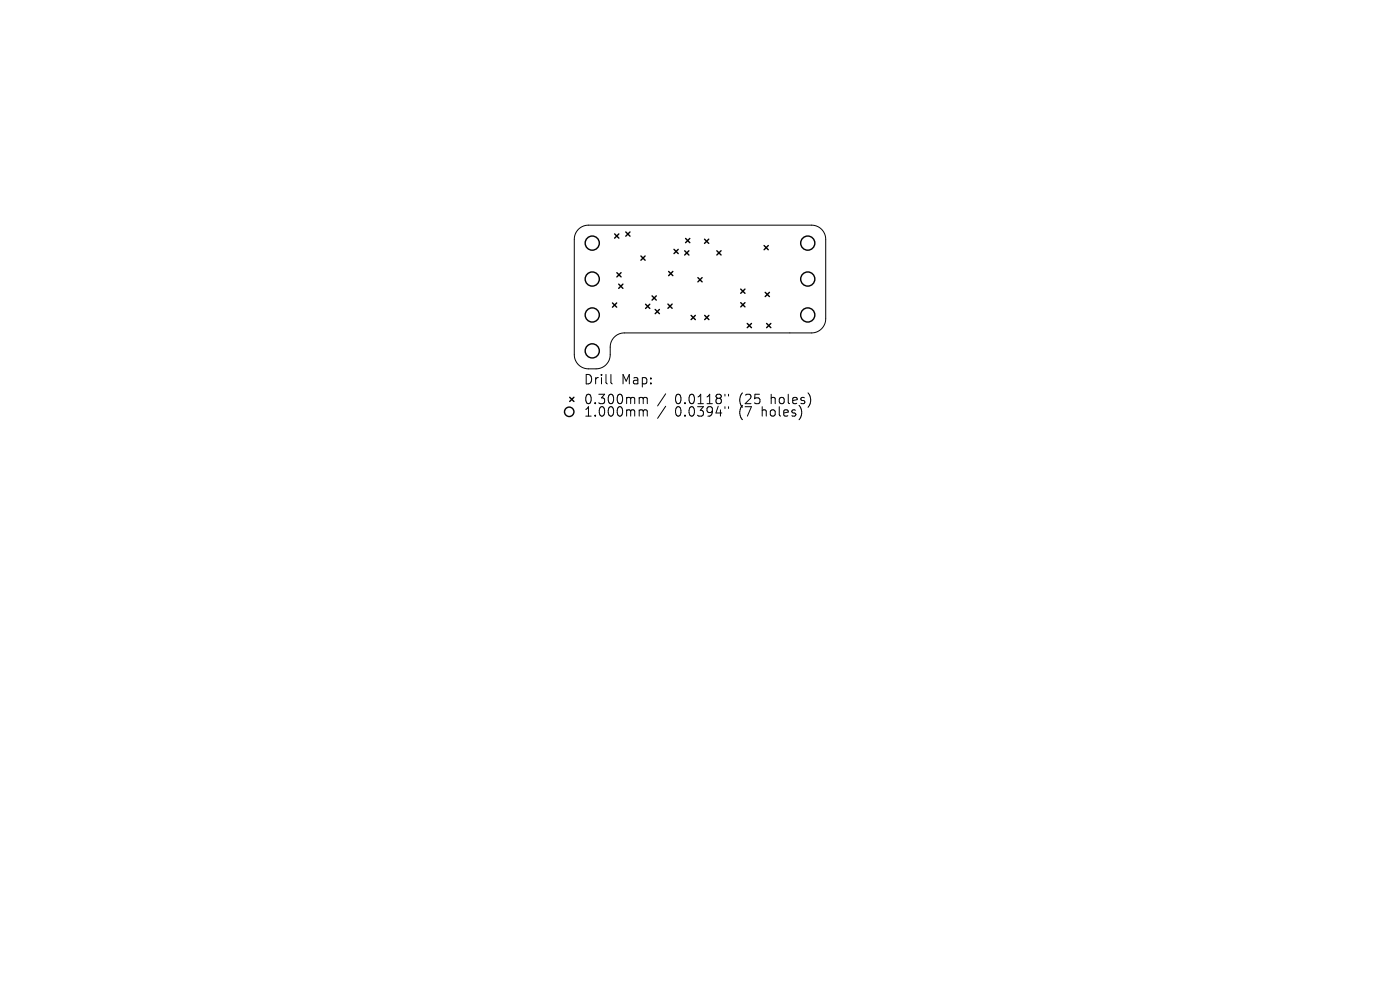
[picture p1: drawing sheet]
<svg xmlns="http://www.w3.org/2000/svg" width="297mm" height="210mm" viewBox="0 0 297 210" stroke-linecap="round" stroke-linejoin="round" font-family="sans-serif">
<defs><g id="words">
<g font-size="2.8">
<text x="123.8" y="81.8">Drill</text>
<text x="131.8" y="81.8">Map:</text>
<text x="123.8" y="86">0.300mm</text>
<text x="123.8" y="88.7">1.000mm</text>
<text x="143.2" y="86">0.0118&quot;</text>
<text x="143.2" y="88.7">0.0394&quot;</text>
<text x="156.9" y="86">(25</text>
<text x="156.9" y="88.7">(7</text>
<text x="161.9" y="88.7">holes)</text>
<text x="163.8" y="86">holes)</text>
</g>
</g></defs>
<g fill="none" stroke="#000" stroke-width=".21">
<path d="M122.7 48.6a3 3 0 0 1 2.1-.8h47.4a3 3 0 0 1 3 3v16.8a3 3 0 0 1-3 3h-39.7a3 3 0 0 0-3 3v1.6a3 3 0 0 1-3 3h-1.7a3 3 0 0 1-3-3v-24.4a3 3 0 0 1 .9-2.2zM129.6 79.4v1.7l.3 .3M135.9 84.3l.5 .1 .1 .2M135.9 86.9h.3l.3 .3M136.5 84.6l.2-.3 .5 .1 .1 1.2M136.5 84.6v1M136.5 87.2v1.1M136.5 87.2l.2-.3 .5 .1 .1 1.3M141.2 83.5l-1.7 2.6M141.2 86.2l-1.7 2.5M153.8 83.6v.4M153.8 86.3v.4"/>
<path d="M154.6 83.6v.4M154.6 86.3v.4"/>
</g>
<g fill="none" stroke="#000" stroke-width=".3">
<path d="M130.4 49.6l.9 .9M130.9 57.8l.9 .9M131.3 49.6l-.9 .9M131.8 57.8l-.9 .9M132.8 49.2l.9 .9M133.7 49.2l-.9 .9M136 54.3l.9 .9M136.9 54.3l-.9 .9M141.8 57.6l.9 .9M142.7 57.6l-.9 .9M143 52.9l.9 .9M143.9 52.9l-.9 .9"/>
<path d="M145.2 53.2l.9 .9M145.4 50.6l.9 .9M146.1 53.2l-.9 .9M146.3 50.6l-.9 .9M148.1 58.9l.9 .9M149 58.9l-.9 .9M149.5 50.7l.9 .9M150.4 50.7l-.9 .9M152.1 53.2l.9 .9M153 53.2l-.9 .9M162.1 52.1l.9 .9M163 52.1l-.9 .9"/>
<path d="M129.9 64.3l.9 .9M130.8 64.3l-.9 .9M131.3 60.3l.9 .9M132.2 60.3l-.9 .9M137 64.5l.9 .9M137.9 64.5l-.9 .9M138.3 62.8l.9 .9M139 65.6l.9 .9M139.2 62.8l-.9 .9M139.9 65.6l-.9 .9M141.7 64.5l.9 .9M142.6 64.5l-.9 .9"/>
<path d="M146.6 66.9l.9 .9M147.5 66.9l-.9 .9M149.5 66.9l.9 .9M150.4 66.9l-.9 .9M157.1 61.3l.9 .9M157.1 64.2l.9 .9M158 61.3l-.9 .9M158 64.2l-.9 .9M158.5 68.6l.9 .9M159.4 68.6l-.9 .9M162.3 62l.9 .9M162.6 68.6l.9 .9"/>
<path d="M163.2 62l-.9 .9M163.5 68.6l-.9 .9M120.9 84.3l.9 .9M121.8 84.3l-.9 .9"/>
<circle cx="125.6" cy="59.2" r="1.5"/>
<circle cx="125.6" cy="51.6" r="1.5"/>
<circle cx="171.4" cy="51.6" r="1.5"/>
<circle cx="171.4" cy="59.2" r="1.5"/>
<circle cx="125.6" cy="66.8" r="1.5"/>
<circle cx="125.6" cy="74.4" r="1.5"/>
<circle cx="171.4" cy="66.8" r="1.5"/>
<circle cx="120.8" cy="87.4" r="1"/>
</g>
<use href="#words"/>
</svg>
